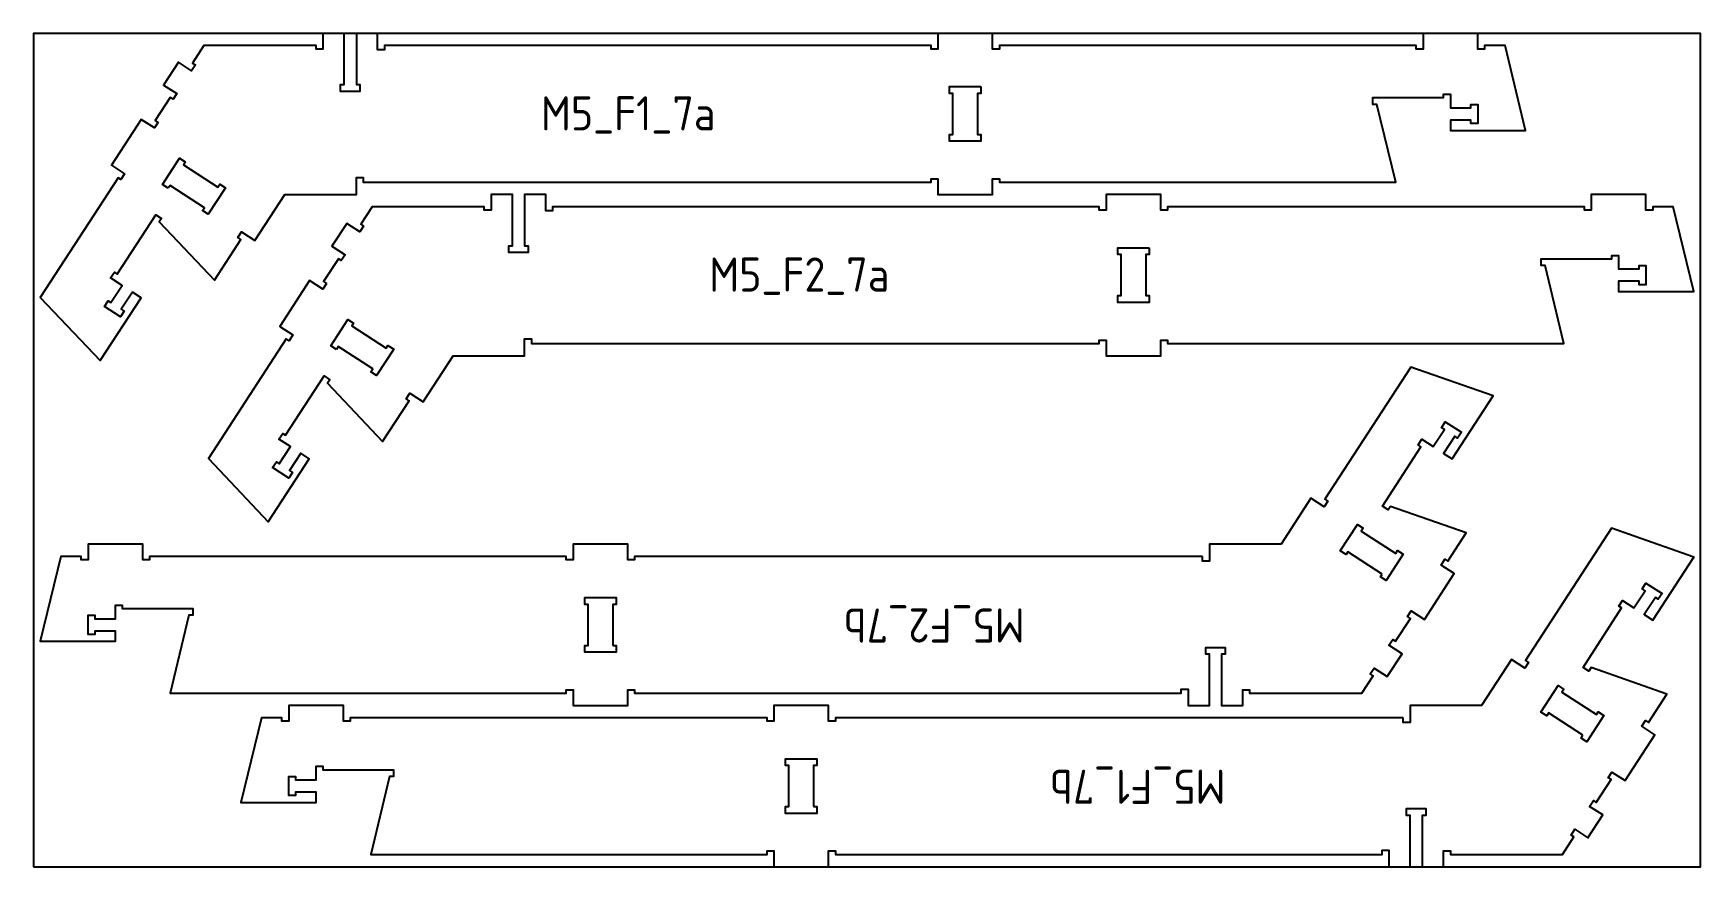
# Model space of a CAD drawing. Header units: millimetres. Extents: x -18174 to 50972, y 6312 to 16778.
# Drawn here: x -2268 to 172, y 12913 to 14133 of the extents above; entities that cross this region are included whole.
import ezdxf

# ---------------------------------------------------------------- set-up
doc = ezdxf.new("R2010")
doc.units = ezdxf.units.MM
doc.header["$MEASUREMENT"] = 0
for name, color, linetype in [('freeswerk_CODES', 50, 'Continuous'), ('freeswerk_ELEMENTEN', 7, 'Continuous'), ('freeswerk_PLATEN', 3, 'Continuous')]:
    doc.layers.add(name, color=color, linetype=linetype)

msp = doc.modelspace()

# ---------------------------------------------------------------- linework, layer by layer
at = {"layer": 'freeswerk_ELEMENTEN'}
for points in [[(-2085.1, 14002.3), (-2090.5, 13994), (-2109.8, 14006.5), (-2153.4, 13939.4), (-2134.1, 13926.9), (-2139.6, 13918.5), (-2143.8, 13921.2), (-2257.7, 13746), (-2170.1, 13653.3), (-2110.1, 13745.5), (-2122.7, 13753.7), (-2139, 13728.5), (-2134.9, 13725.8), (-2140.3, 13717.4), (-2163.8, 13732.7), (-2158.3, 13741), (-2154.1, 13738.3), (-2137.8, 13763.5), (-2154.6, 13774.4), (-2149.1, 13782.8), (-2144.9, 13780), (-2088.5, 13866.9), (-2080.1, 13861.4), (-2083.4, 13856.4), (-2002.8, 13771.1), (-1964.1, 13830.7), (-1968.3, 13833.4), (-1962.9, 13841.8), (-1943.6, 13829.2), (-1899.8, 13896.5), (-1795, 13896.5), (-1795, 13921.3), (-1785, 13921.3), (-1785, 13914.5), (-954, 13914.5), (-954, 13919.5), (-944, 13919.5), (-944, 13896.5), (-864, 13896.5), (-864, 13919.5), (-854, 13919.5), (-854, 13914.5), (-274, 13914.5), (-301.6, 14028.5), (-307.6, 14028.5), (-307.6, 14038.5), (-204, 14038.5), (-204, 14043.5), (-194, 14043.5), (-194, 14023.5), (-164, 14023.5), (-164, 14028.5), (-154, 14028.5), (-154, 14000.5), (-164, 14000.5), (-164, 14005.5), (-194, 14005.5), (-194, 13990.5), (-84, 13990.5), (-114, 14114.5), (-144, 14114.5), (-144, 14109.5), (-154, 14109.5), (-154, 14132.5), (-234, 14132.5), (-234, 14109.5), (-244, 14109.5), (-244, 14114.5), (-854, 14114.5), (-854, 14109.5), (-864, 14109.5), (-864, 14132.5), (-944, 14132.5), (-944, 14109.5), (-954, 14109.5), (-954, 14114.5), (-1754, 14114.5), (-1754, 14108.5), (-1764, 14108.5), (-1764, 14132.5), (-1795, 14132.5), (-1795, 14057.5), (-1790, 14057.5), (-1790, 14047.5), (-1818, 14047.5), (-1818, 14057.5), (-1813, 14057.5), (-1813, 14132.5), (-1844, 14132.5), (-1844, 14109.5), (-1854, 14109.5), (-1854, 14114.5), (-2018.1, 14114.5), (-2034.8, 14088.9), (-2030.6, 14086.2), (-2036.1, 14077.8), (-2055.3, 14090.3), (-2077.1, 14056.8), (-2057.9, 14044.3), (-2063.3, 14035.9), (-2067.5, 14038.6), (-2089.3, 14005.1)], [(-881, 14054.5), (-881, 14044.5), (-886, 14044.5), (-886, 13984.5), (-881, 13984.5), (-881, 13974.5), (-927, 13974.5), (-927, 13984.5), (-922, 13984.5), (-922, 14044.5), (-927, 14044.5), (-927, 14054.5)], [(-2070.4, 13905.7), (-2078.8, 13911.2), (-2053.7, 13949.7), (-2045.3, 13944.3), (-2048, 13940.1), (-1997.7, 13907.4), (-1995, 13911.6), (-1986.6, 13906.1), (-2011.7, 13867.6), (-2020.1, 13873), (-2017.3, 13877.2), (-2067.7, 13909.9)], [(-1838.8, 13766.3), (-1844.2, 13758), (-1863.5, 13770.5), (-1907.1, 13703.4), (-1887.8, 13690.9), (-1893.3, 13682.5), (-1897.5, 13685.2), (-2011.4, 13510), (-1923.8, 13417.3), (-1863.8, 13509.5), (-1876.4, 13517.7), (-1892.8, 13492.5), (-1888.6, 13489.8), (-1894, 13481.4), (-1917.5, 13496.7), (-1912, 13505), (-1907.8, 13502.3), (-1891.5, 13527.5), (-1908.3, 13538.4), (-1902.8, 13546.8), (-1898.6, 13544), (-1842.2, 13630.9), (-1833.8, 13625.4), (-1837.1, 13620.4), (-1756.5, 13535.1), (-1717.8, 13594.7), (-1722, 13597.4), (-1716.6, 13605.8), (-1697.3, 13593.2), (-1653.5, 13660.5), (-1548.7, 13660.5), (-1548.7, 13685.3), (-1538.7, 13685.3), (-1538.7, 13678.5), (-707.7, 13678.5), (-707.7, 13683.5), (-697.7, 13683.5), (-697.7, 13660.5), (-617.7, 13660.5), (-617.7, 13683.5), (-607.7, 13683.5), (-607.7, 13678.5), (-27.7, 13678.5), (-55.3, 13792.5), (-61.3, 13792.5), (-61.3, 13802.5), (42.3, 13802.5), (42.3, 13807.5), (52.3, 13807.5), (52.3, 13787.5), (82.3, 13787.5), (82.3, 13792.5), (92.3, 13792.5), (92.3, 13764.5), (82.3, 13764.5), (82.3, 13769.5), (52.3, 13769.5), (52.3, 13754.5), (162.3, 13754.5), (132.3, 13878.5), (102.3, 13878.5), (102.3, 13873.5), (92.3, 13873.5), (92.3, 13896.5), (12.3, 13896.5), (12.3, 13873.5), (2.3, 13873.5), (2.3, 13878.5), (-607.7, 13878.5), (-607.7, 13873.5), (-617.7, 13873.5), (-617.7, 13896.5), (-697.7, 13896.5), (-697.7, 13873.5), (-707.7, 13873.5), (-707.7, 13878.5), (-1507.7, 13878.5), (-1507.7, 13872.5), (-1517.7, 13872.5), (-1517.7, 13896.5), (-1548.7, 13896.5), (-1548.7, 13821.5), (-1543.7, 13821.5), (-1543.7, 13811.5), (-1571.7, 13811.5), (-1571.7, 13821.5), (-1566.7, 13821.5), (-1566.7, 13896.5), (-1597.7, 13896.5), (-1597.7, 13873.5), (-1607.7, 13873.5), (-1607.7, 13878.5), (-1771.8, 13878.5), (-1788.5, 13852.9), (-1784.3, 13850.2), (-1789.8, 13841.8), (-1809, 13854.3), (-1830.8, 13820.8), (-1811.6, 13808.3), (-1817, 13799.9), (-1821.2, 13802.6), (-1843, 13769.1)], [(-634.7, 13818.5), (-634.7, 13808.5), (-639.7, 13808.5), (-639.7, 13748.5), (-634.7, 13748.5), (-634.7, 13738.5), (-680.7, 13738.5), (-680.7, 13748.5), (-675.7, 13748.5), (-675.7, 13808.5), (-680.7, 13808.5), (-680.7, 13818.5)], [(-1824.1, 13669.7), (-1832.5, 13675.2), (-1807.4, 13713.7), (-1799, 13708.3), (-1801.7, 13704.1), (-1751.4, 13671.4), (-1748.7, 13675.6), (-1740.3, 13670.1), (-1765.4, 13631.6), (-1773.8, 13637), (-1771.1, 13641.2), (-1821.4, 13673.9)], [(-556.7, 13366.5), (-1387.7, 13366.5), (-1387.7, 13361.5), (-1397.7, 13361.5), (-1397.7, 13384.5), (-1477.7, 13384.5), (-1477.7, 13361.5), (-1487.7, 13361.5), (-1487.7, 13366.5), (-2097.7, 13366.5), (-2097.7, 13361.5), (-2107.7, 13361.5), (-2107.7, 13384.5), (-2187.7, 13384.5), (-2187.7, 13361.5), (-2197.7, 13361.5), (-2197.7, 13366.5), (-2227.7, 13366.5), (-2257.7, 13242.5), (-2147.7, 13242.5), (-2147.7, 13257.5), (-2177.7, 13257.5), (-2177.7, 13252.5), (-2187.7, 13252.5), (-2187.7, 13280.5), (-2177.7, 13280.5), (-2177.7, 13275.5), (-2147.7, 13275.5), (-2147.7, 13295.5), (-2137.7, 13295.5), (-2137.7, 13290.5), (-2034.2, 13290.5), (-2034.2, 13280.5), (-2040.1, 13280.5), (-2067.7, 13166.5), (-1487.7, 13166.5), (-1487.7, 13171.5), (-1477.7, 13171.5), (-1477.7, 13148.5), (-1397.7, 13148.5), (-1397.7, 13171.5), (-1387.7, 13171.5), (-1387.7, 13166.5), (-587.7, 13166.5), (-587.7, 13172.5), (-577.7, 13172.5), (-577.7, 13148.5), (-546.7, 13148.5), (-546.7, 13223.5), (-551.7, 13223.5), (-551.7, 13233.5), (-523.7, 13233.5), (-523.7, 13223.5), (-528.7, 13223.5), (-528.7, 13148.5), (-497.7, 13148.5), (-497.7, 13171.5), (-487.7, 13171.5), (-487.7, 13166.5), (-323.5, 13166.5), (-306.9, 13192.1), (-311.1, 13194.8), (-305.6, 13203.2), (-286.3, 13190.7), (-264.5, 13224.2), (-283.8, 13236.8), (-278.4, 13245.2), (-274.2, 13242.4), (-252.4, 13276), (-256.6, 13278.7), (-251.1, 13287.1), (-231.8, 13274.5), (-188.2, 13341.6), (-207.5, 13354.1), (-202.1, 13362.5), (-197.9, 13359.8), (-171, 13401.2), (-281.8, 13439.9), (-285.1, 13434.8), (-293.5, 13440.3), (-237, 13527.2), (-241.2, 13529.9), (-235.7, 13538.3), (-219, 13527.4), (-202.6, 13552.5), (-206.8, 13555.2), (-201.4, 13563.6), (-177.9, 13548.4), (-183.3, 13540), (-187.5, 13542.7), (-203.9, 13517.6), (-191.3, 13509.4), (-131.4, 13601.6), (-251.7, 13644), (-377.6, 13450.4), (-373.4, 13447.6), (-378.8, 13439.2), (-398.1, 13451.8), (-441.8, 13384.5), (-546.7, 13384.5), (-546.7, 13359.8), (-556.7, 13359.8)], [(-263, 13130.5), (-1094, 13130.5), (-1094, 13125.5), (-1104, 13125.5), (-1104, 13148.5), (-1184, 13148.5), (-1184, 13125.5), (-1194, 13125.5), (-1194, 13130.5), (-1804, 13130.5), (-1804, 13125.5), (-1814, 13125.5), (-1814, 13148.5), (-1894, 13148.5), (-1894, 13125.5), (-1904, 13125.5), (-1904, 13130.5), (-1934, 13130.5), (-1964, 13006.5), (-1854, 13006.5), (-1854, 13021.5), (-1884, 13021.5), (-1884, 13016.5), (-1894, 13016.5), (-1894, 13044.5), (-1884, 13044.5), (-1884, 13039.5), (-1854, 13039.5), (-1854, 13059.5), (-1844, 13059.5), (-1844, 13054.5), (-1740.5, 13054.5), (-1740.5, 13044.5), (-1746.4, 13044.5), (-1774, 12930.5), (-1194, 12930.5), (-1194, 12935.5), (-1184, 12935.5), (-1184, 12912.5), (-1104, 12912.5), (-1104, 12935.5), (-1094, 12935.5), (-1094, 12930.5), (-294, 12930.5), (-294, 12936.5), (-284, 12936.5), (-284, 12912.5), (-253, 12912.5), (-253, 12987.5), (-258, 12987.5), (-258, 12997.5), (-230, 12997.5), (-230, 12987.5), (-235, 12987.5), (-235, 12912.5), (-204, 12912.5), (-204, 12935.5), (-194, 12935.5), (-194, 12930.5), (-29.9, 12930.5), (-13.2, 12956.1), (-17.4, 12958.8), (-12, 12967.2), (7.3, 12954.7), (29.1, 12988.2), (9.8, 13000.8), (15.3, 13009.2), (19.5, 13006.4), (41.3, 13040), (37.1, 13042.7), (42.5, 13051.1), (61.8, 13038.5), (105.4, 13105.6), (86.1, 13118.1), (91.6, 13126.5), (95.8, 13123.8), (122.7, 13165.2), (11.9, 13203.9), (8.6, 13198.8), (0.2, 13204.3), (56.7, 13291.2), (52.5, 13293.9), (57.9, 13302.3), (74.7, 13291.4), (91, 13316.5), (86.9, 13319.2), (92.3, 13327.6), (115.8, 13312.4), (110.3, 13304), (106.1, 13306.7), (89.8, 13281.6), (102.4, 13273.4), (162.3, 13365.6), (42, 13408), (-83.9, 13214.4), (-79.7, 13211.6), (-85.2, 13203.2), (-104.4, 13215.8), (-148.2, 13148.5), (-253, 13148.5), (-253, 13123.8), (-263, 13123.8)], [(-293.6, 13340.9), (-343.9, 13373.6), (-346.7, 13369.4), (-355.1, 13374.9), (-330, 13413.5), (-321.6, 13408), (-324.3, 13403.8), (-274, 13371.1), (-271.3, 13375.3), (-262.9, 13369.9), (-288, 13331.3), (-296.4, 13336.7)], [(-1419.7, 13236.5), (-1414.7, 13236.5), (-1414.7, 13226.5), (-1460.7, 13226.5), (-1460.7, 13236.5), (-1455.7, 13236.5), (-1455.7, 13296.5), (-1460.7, 13296.5), (-1460.7, 13306.5), (-1414.7, 13306.5), (-1414.7, 13296.5), (-1419.7, 13296.5)], [(0, 13104.9), (-50.3, 13137.6), (-53, 13133.4), (-61.4, 13138.9), (-36.3, 13177.5), (-27.9, 13172), (-30.7, 13167.8), (19.7, 13135.1), (22.4, 13139.3), (30.8, 13133.9), (5.7, 13095.3), (-2.7, 13100.7)], [(-1126, 13000.5), (-1121, 13000.5), (-1121, 12990.5), (-1167, 12990.5), (-1167, 13000.5), (-1162, 13000.5), (-1162, 13060.5), (-1167, 13060.5), (-1167, 13070.5), (-1121, 13070.5), (-1121, 13060.5), (-1126, 13060.5)]]:
    msp.add_lwpolyline(points, close=True, dxfattribs=at)
at = {"layer": 'freeswerk_PLATEN'}
msp.add_lwpolyline([(-2267.7, 12912.5), (172.3, 12912.5), (172.3, 14132.5), (-2267.7, 14132.5)], close=True, dxfattribs=at)

# ---------------------------------------------------------------- texts
at = {"layer": 'freeswerk_CODES', "char_height": 50, "attachment_point": 1}
for s, insert in [('{\\Fiso|c0;M5_F1_7a}', (-1524.9, 14040.4)), ('{\\Fiso|c0;M5_F2_7a}', (-1278.6, 13804.4))]:
    msp.add_mtext_dynamic_manual_height_columns(s, width=318.081, gutter_width=1456.3, heights=[0], dxfattribs=dict(at, insert=insert))
at = {"layer": 'freeswerk_CODES', "char_height": 50, "attachment_point": 1, "rotation": 180}
for s, insert in [('{\\Fiso|c0;M5_F2_7b}', (-816.8, 13240.6)), ('{\\Fiso|c0;M5_F1_7b}', (-523.1, 13004.6))]:
    msp.add_mtext_dynamic_manual_height_columns(s, width=318.081, gutter_width=1456.3, heights=[0], dxfattribs=dict(at, insert=insert))

doc.saveas('drawing.dxf')
